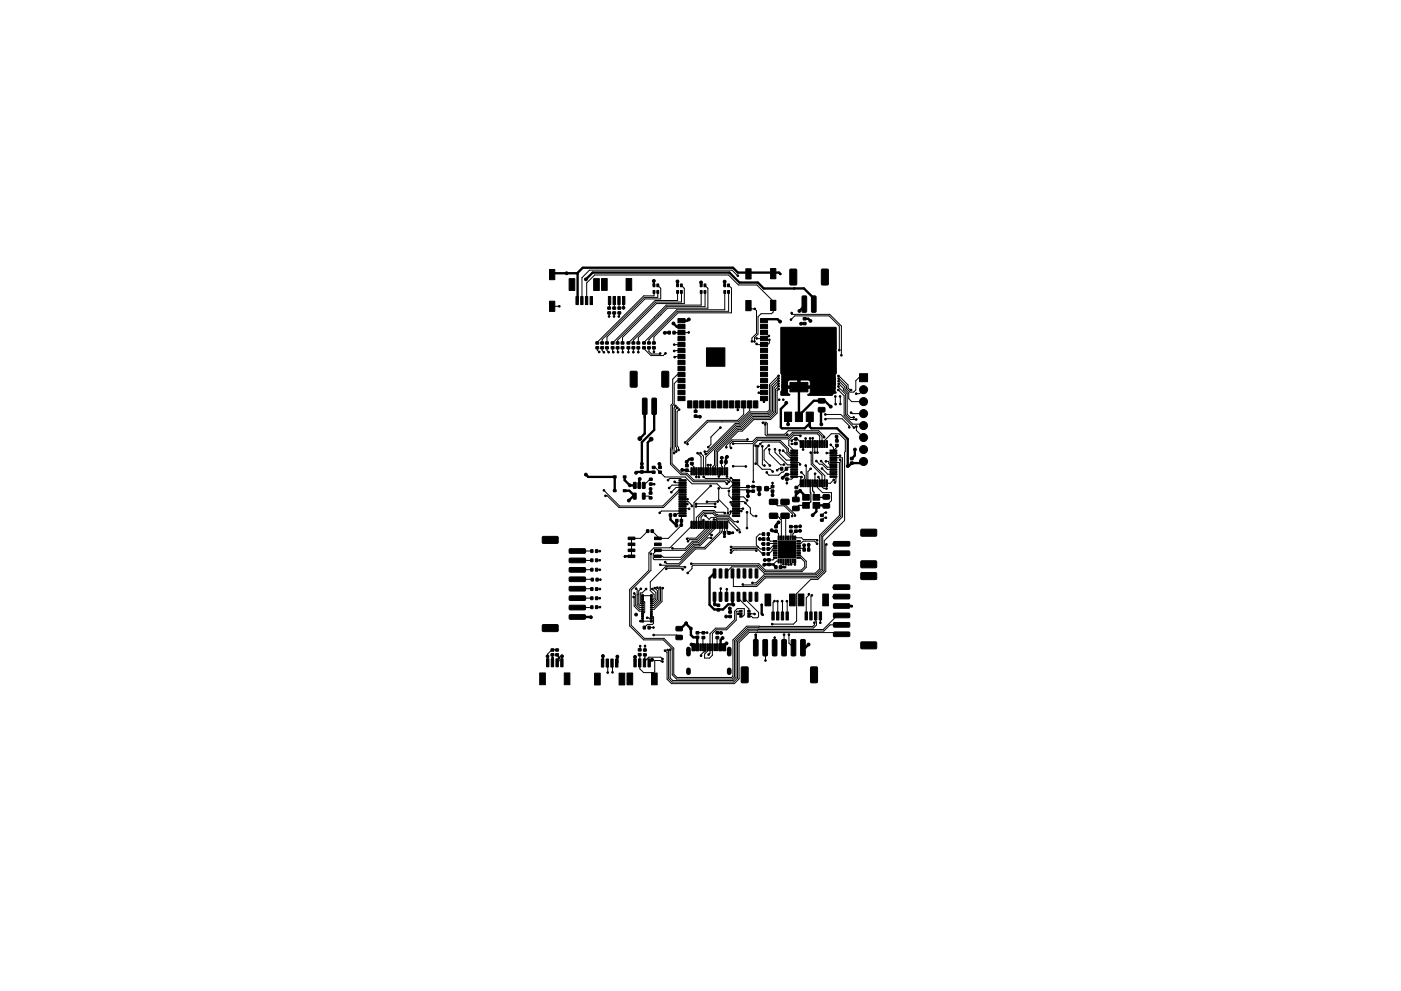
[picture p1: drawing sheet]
<svg xmlns="http://www.w3.org/2000/svg" width="297mm" height="210mm" viewBox="0 0 297 210" stroke-linecap="round" stroke-linejoin="round" font-family="sans-serif">
<g fill="#000" stroke="#000" stroke-width=".21">
<path d="M116.5 57.2h1.1v2.1h-1.1zM120.7 59.1h1.2v2.5h-1.2zM125.9 59.1h1.2v2.5h-1.2zM127.5 59.1h1.2v2.5h-1.2zM132.7 59.1h1.2v2.5h-1.2zM158.1 57h1.1v2.2h-1.1zM163.4 57h1.1v2.1h-1.1zM116.5 63.9h1.1v2.2h-1.1zM122.1 62.9h.5v1.7h-.5zM123.1 62.9h.5v1.7h-.5zM124.1 62.9h.5v1.7h-.5zM125.1 62.9h.5v1.7h-.5z"/>
<path d="M126.4 72.5h.5v.5h-.5zM126.4 73.6h.5v.4h-.5zM127.4 72.5h.5v.5h-.5zM127.4 73.6h.5v.4h-.5zM128.4 72.5h.6v.5h-.6zM128.4 73.6h.6v.4h-.6zM128.9 65.1h.5v.5h-.5zM128.9 66.2h.5v.4h-.5zM129 62.9h.5v1.7h-.5zM129.6 73.6h.6v.4h-.6zM129.6 72.5h.6v.5h-.6zM129.9 65.1h.6v.5h-.6z"/>
<path d="M129.9 66.2h.6v.4h-.6zM130 62.9h.5v1.7h-.5zM130.7 73.6h.5v.4h-.5zM130.7 72.5h.5v.5h-.5zM131 62.9h.5v1.7h-.5zM131 65.1h.6v.5h-.6zM131 66.2h.6v.4h-.6zM131.7 73.6h.6v.4h-.6zM131.7 72.5h.6v.5h-.6zM132 62.9h.5v1.7h-.5zM133 72.5h.5v.5h-.5zM133 73.6h.5v.4h-.5z"/>
<path d="M134 72.5h.6v.5h-.6zM134 73.6h.6v.4h-.6zM135.1 72.5h.5v.5h-.5zM135.1 73.6h.5v.4h-.5zM136.3 73.6h.5v.4h-.5zM136.3 72.5h.5v.5h-.5zM137.3 73.6h.6v.4h-.6zM137.3 72.5h.6v.5h-.6zM138.4 73.6h.5v.4h-.5zM138.4 72.5h.5v.5h-.5zM138.5 61.6h.4v.6h-.4zM138.5 60.2h.4v.6h-.4z"/>
<path d="M139.3 60.2h.4v.6h-.4zM139.3 61.6h.4v.6h-.4zM141.7 70.3h.4v.6h-.4zM142.7 70.3h.4v.6h-.4zM143.7 67.6h1.5v.9h-1.5zM143.7 68.9h1.5v.9h-1.5zM143.7 70.1h1.5v.9h-1.5zM143.7 71.4h1.5v.9h-1.5zM143.7 72.7h1.5v.9h-1.5zM143.7 73.9h1.5v.9h-1.5zM143.7 75.2h1.5v.9h-1.5zM143.7 76.5h1.5v.9h-1.5z"/>
<path d="M143.7 77.7h1.5v.9h-1.5zM143.7 79h1.5v.9h-1.5zM143.5 61.6h.4v.6h-.4zM143.5 60.2h.4v.6h-.4zM144.3 60.2h.4v.6h-.4zM144.3 61.6h.4v.6h-.4zM148.5 61.6h.4v.6h-.4zM148.5 60.2h.4v.6h-.4zM149.3 60.2h.4v.6h-.4zM149.3 61.6h.4v.6h-.4zM149.8 73.8h3.9v3.9h-3.9zM153.5 61.6h.4v.6h-.4z"/>
<path d="M153.5 60.2h.4v.6h-.4zM154.3 60.2h.4v.6h-.4zM154.3 61.6h.4v.6h-.4zM158.1 63.8h1.1v2.1h-1.1zM161.2 79h1.5v.9h-1.5zM161.2 77.7h1.5v.9h-1.5zM161.2 76.5h1.5v.9h-1.5zM161.2 75.2h1.5v.9h-1.5zM161.2 73.9h1.5v.9h-1.5zM161.2 72.7h1.5v.9h-1.5zM161.2 71.4h1.5v.9h-1.5zM161.2 70.1h1.5v.9h-1.5z"/>
<path d="M161.2 68.9h1.5v.9h-1.5zM161.2 67.6h1.5v.9h-1.5zM163.4 63.7h1.1v2.2h-1.1zM167.5 57.1h1.2l.2 .1v3l-.1 .3h-1.1l-.2-.2zM170.3 67.4h.6v.5h-.6zM170.3 68.4h.6v.5h-.6zM170.1 62.8h.7l.2 .1v3.1l-.1 .3h-.6l-.2-.2zM172.1 62.8h.7l.2 .1v3.1l-.1 .3h-.6l-.2-.2zM174.2 57.1h1.2l.2 .1v3l-.1 .3h-1.1l-.2-.2zM165.6 69.5h11.6l.1 9.7a1.34 1.34 0 0 0-.1 1.3l-.2 2.2 .3 .6-.6 .2-.3 .4h-5.1v-.2l.5-.4v-.9h-4.8v.9l.4 .4v.2h-1.8l-.1-.8 .2-.4 .1-.8h6v-.8l-.4-.5h-1.8v1.3h-.5v-1.3h-1.7l-.4 .4v.9h-1.2v-2.2l-.3-.5zM133.7 78.8h1.1l.3 .1v3l-.2 .2-1.1 .1-.2-.2zM135.8 98.9h.6v.5h-.6z"/>
<path d="M136.3 84.5h.6l.3 .1v3.1l-.2 .2-.6 .1-.2-.2zM138.3 98.9h.6v.5h-.6zM138.3 100h.6v.4h-.6zM138.3 84.5h.6l.3 .1v3.1l-.2 .2-.6 .1-.2-.2zM139.7 98.9h.5v.5h-.5zM139.7 100h.5v.4h-.5zM140.4 78.8h1.1l.3 .1v3l-.2 .2-1.1 .1-.2-.2zM143.7 80.3h1.5v.9h-1.5zM143.7 81.6h1.5v.9h-1.5zM143.7 82.8h1.5v.9h-1.5zM143.7 84.1h1.5v.9h-1.5zM145.4 98.6h.5v.4h-.5z"/>
<path d="M145.8 85h.9v1.5h-.9zM146.4 97.2h.6v.4h-.6zM146.4 98.1h.6v.5h-.6zM147.1 85h.9v1.5h-.9zM147.2 88.1h.6v.4h-.6zM147.2 87h.6v.5h-.6zM148.3 85h.9v1.5h-.9zM149.6 85h.9v1.5h-.9zM150.9 85h.9v1.5h-.9zM152.2 85h.9v1.5h-.9zM152.7 97.8h.5v.5h-.5zM153.4 85h.9v1.5h-.9z"/>
<path d="M153.7 97.8h.5v.5h-.5zM154.7 85h.9v1.5h-.9zM156 85h.9v1.5h-.9zM157.2 85h.9v1.5h-.9zM158.5 85h.9v1.5h-.9zM159.8 85h.9v1.5h-.9zM161.2 84.1h1.5v.9h-1.5zM161.2 82.8h1.5v.9h-1.5zM161.2 81.6h1.5v.9h-1.5zM161.2 80.3h1.5v.9h-1.5zM165.5 99.2h.5v.5h-.5zM166.5 99.2h.5v.5h-.5z"/>
<path d="M167.7 95.5h1.3l.1 .2-1.4 .1zM167.7 96h1.3l.1 .2-1.4 .1zM167.7 96.5h1.3l.1 .2-1.4 .1zM167.7 97h1.3l.1 .2-1.4 .1zM167.7 97.5h1.3l.1 .2-1.4 .1zM167.7 98h1.3l.1 .2-1.4 .1zM167.7 98.5h1.3l.1 .2-1.4 .1zM167.7 99h1.3l.1 .2-1.4 .1zM167.7 99.5h1.3l.1 .2-1.4 .1zM166.3 87.4h1.5v2h-1.5zM168.5 92.9h.5v.5h-.5zM168.5 93.8h.5v.5h-.5z"/>
<path d="M169.7 93.5h.2v1.4h-.3zM168.6 87.4h1.5v2h-1.5zM170.2 93.5h.2v1.4h-.3zM170.7 93.5h.2v1.4h-.3zM171.2 93.5h.2v1.4h-.3zM167.5 81.1h3.8v2h-3.8zM171.7 93.5h.2v1.4h-.3zM172.2 93.5h.2v1.4h-.3zM170.9 87.4h1.5v2h-1.5zM172.7 93.5h.2v1.4h-.3zM173.2 93.5h.2v1.4h-.3zM173.7 93.5h.2v1.4h-.3z"/>
<path d="M174.2 93.5h.2v1.4h-.3zM173.5 84.6l1.3-.1 .1 .3v.6l-.2 .1h-1.1l-.1-.2zM173.5 86.5l1.3-.1 .1 .3v.6l-.2 .1h-1.1l-.1-.2zM174.7 93.5h.2v1.4h-.3zM175.2 93.5h.2v1.4h-.3zM176 99.5h1.4v.2l-1.4 .1zM176 99h1.4v.2l-1.4 .1zM176 98.5h1.4v.2l-1.4 .1zM176 98h1.4v.2l-1.4 .1zM176 97.5h1.4v.2l-1.4 .1zM176 97h1.4v.2l-1.4 .1zM176 96.5h1.4v.2l-1.4 .1z"/>
<path d="M176 96h1.4v.2l-1.4 .1zM176 95.5h1.4v.2l-1.4 .1zM177.2 94.3h.5v.4h-.5zM177.2 93.3h.5v.5h-.5zM180.3 98h.6v.5h-.6zM180.3 97.1h.6v.4h-.6zM182.2 79.3h1.7v1.7h-1.7zM115 113.9l3.2-.1 .2 .3-.1 1-.2 .2h-3l-.1-.2zM120.7 116.5l3.3-.1 .2 .3-.1 .5-.2 .2h-3.1l-.1-.2zM120.7 118.5l3.3-.1 .2 .3-.1 .5-.2 .2h-3.1l-.1-.2zM125.2 116.6h.5v.6h-.5zM125.2 118.6h.5v.6h-.5z"/>
<path d="M126.3 116.6h.4v.6h-.4zM126.3 118.6h.4v.6h-.4zM130 101h.6v.4h-.6zM130 103.9h.6v.4h-.6zM132.1 101h.6v.4h-.6zM132.1 103.9h.6v.4h-.6zM133.2 114h1.4v.5h-1.4zM133.2 115.2h1.4v.6h-1.4zM133.2 116.5h1.4v.5h-1.4zM133.2 117.8h1.4v.5h-1.4zM134.3 102.4h.6l-.1 1.2h-.5zM134.3 104.6l.6 .1-.1 1.2-.5-.1z"/>
<path d="M135.3 102.4h.5l-.1 1.2h-.5zM135.8 99.9h.6v.5h-.6zM136.2 102.4h.6l-.1 1.2h-.5zM136.2 104.6l.6 .1-.1 1.2-.5-.1zM137.1 112.4h.5v.6h-.5zM137.7 104.4h.5v.4h-.5zM137.7 105.4h.5v.5h-.5zM137.7 101.5h.6v.4h-.6zM137.7 102.5h.6v.4h-.6zM138 112.4h.5v.6h-.5zM138.8 117.8h1.4v.5h-1.4zM138.8 116.5h1.4v.5h-1.4z"/>
<path d="M138.8 115.2h1.4v.6h-1.4zM138.8 114h1.4v.5h-1.4zM141.9 109h.5v.5h-.5zM142.9 109h.5v.5h-.5zM143.3 110.2h.4v.5h-.4zM144.2 110.2h.5v.5h-.5zM145.4 99.5h.5v.5h-.5zM144 101.8h1.4l.1 .2-1.5 .1zM144 102.3h1.4l.1 .2-1.5 .1zM144 102.8h1.4l.1 .2-1.5 .1zM144 103.3h1.4l.1 .2-1.5 .1zM144 103.8h1.4l.1 .2-1.5 .1z"/>
<path d="M144 104.3h1.4l.1 .2-1.5 .1zM144 104.8h1.4l.1 .2-1.5 .1zM144 105.3h1.4l.1 .2-1.5 .1zM144 105.8h1.4l.1 .2-1.5 .1zM144 106.3h1.4l.1 .2-1.5 .1zM144 106.8h1.4l.1 .2-1.5 .1zM144 107.3h1.4l.1 .2-1.5 .1zM144 107.8h1.4l.1 .2-1.5 .1zM144 108.3h1.4l.1 .2-1.5 .1zM144 108.8h1.4l.1 .2-1.5 .1zM144 109.3h1.4l.1 .2-1.5 .1zM146.5 99.2l.3 .1-.1 1.5-.2-.1z"/>
<path d="M146.5 110.6h.3l-.1 1.5-.2-.1zM147 99.2l.3 .1-.1 1.5-.2-.1zM147 110.6h.3l-.1 1.5-.2-.1zM147.5 99.2l.3 .1-.1 1.5-.2-.1zM147.5 110.6h.3l-.1 1.5-.2-.1zM148 99.2l.3 .1-.1 1.5-.2-.1zM148 110.6h.3l-.1 1.5-.2-.1zM148.5 99.2l.3 .1-.1 1.5-.2-.1zM148.5 110.6h.3l-.1 1.5-.2-.1zM149 99.2l.3 .1-.1 1.5-.2-.1zM149 110.6h.3l-.1 1.5-.2-.1zM149.5 99.2l.3 .1-.1 1.5-.2-.1z"/>
<path d="M149.5 110.6h.3l-.1 1.5-.2-.1zM150 99.2l.3 .1-.1 1.5-.2-.1zM150 110.6h.3l-.1 1.5-.2-.1zM150.5 99.2l.3 .1-.1 1.5-.2-.1zM150.5 110.6h.3l-.1 1.5-.2-.1zM151 99.2l.3 .1-.1 1.5-.2-.1zM151 110.6h.3l-.1 1.5-.2-.1zM151.5 99.2l.3 .1-.1 1.5-.2-.1zM151.5 110.6h.3l-.1 1.5-.2-.1zM152 99.2l.3 .1-.1 1.5-.2-.1zM152 110.6h.3l-.1 1.5-.2-.1zM152.5 99.2l.3 .1-.1 1.5-.2-.1z"/>
<path d="M152.5 110.6h.3l-.1 1.5-.2-.1zM153 99.2l.3 .1-.1 1.5-.2-.1zM153 110.6h.3l-.1 1.5-.2-.1zM153.5 99.2l.3 .1-.1 1.5-.2-.1zM153.5 110.6h.3l-.1 1.5-.2-.1zM153.4 112.8h.4v.5h-.4zM154 99.2l.3 .1-.1 1.5-.2-.1zM154 110.6h.3l-.1 1.5-.2-.1zM154.3 112.8h.5v.5h-.5zM155.3 109.3h1.5v.2l-1.4 .1zM155.3 108.8h1.5v.2l-1.4 .1zM155.3 108.3h1.5v.2l-1.4 .1z"/>
<path d="M155.3 107.8h1.5v.2l-1.4 .1zM155.3 107.3h1.5v.2l-1.4 .1zM155.3 106.8h1.5v.2l-1.4 .1zM155.3 106.3h1.5v.2l-1.4 .1zM155.3 105.8h1.5v.2l-1.4 .1zM155.3 105.3h1.5v.2l-1.4 .1zM155.3 104.8h1.5v.2l-1.4 .1zM155.3 104.3h1.5v.2l-1.4 .1zM155.3 103.8h1.5v.2l-1.4 .1zM155.3 103.3h1.5v.2l-1.4 .1zM155.3 102.8h1.5v.2l-1.4 .1zM155.3 102.3h1.5v.2l-1.4 .1z"/>
<path d="M155.3 101.8h1.5v.2l-1.4 .1zM158.3 103h.6v.5h-.6zM158.3 104h.6v.4h-.6zM159.4 103h.6v.5h-.6zM159.4 104h.6v.4h-.6zM160.6 103.3h.7v.8h-.7zM161.7 117.3h.4v.5h-.4zM161.7 116.2h.4v.5h-.4zM161.7 115.2h.4v.5h-.4zM162.2 103.3h.7v.8h-.7zM161.6 113h.5v.6h-.5zM161.7 114.1h.4v.5h-.4z"/>
<path d="M162.6 117.3h.5v.5h-.5zM162.6 116.2h.5v.5h-.5zM162.6 115.2h.5v.5h-.5zM162.8 118.6h.5v.4h-.5zM162.6 114.1h.5v.5h-.5zM162.7 113h.4v.6h-.4zM163.2 108.9h1.6l.1 .2v.7l-.2 .2h-1.4l-.2-.2zM163.2 106l1.6-.1 .1 .3v.7l-.2 .2-1.4-.1-.2-.2zM163.5 103h.6v.5h-.6zM163.5 104h.6v.4h-.6zM164 114.7h.7v.2h-.7zM164 115.2h.7v.2h-.7z"/>
<path d="M164 115.7h.7v.2h-.7zM164 116.2h.7v.2h-.7zM164 116.7h.7v.2h-.7zM164 117.2h.7v.2h-.7zM164 117.7h.7v.2h-.7zM164 118.2h.7v.2h-.7zM164.3 111.5h.5v.5h-.5zM164.3 112.5h.5v.4h-.5zM165 118.7h.2v.7h-.2zM165 113.7h.2v.8h-.2zM165 114.7h3.7v3.7h-3.7zM165.5 118.7h.2v.7h-.2z"/>
<path d="M165.5 113.7h.2v.8h-.2zM165.6 108.9h1.6l.1 .2v.7l-.2 .2h-1.4l-.2-.2zM165.6 106l1.6-.1 .1 .3v.7l-.2 .2-1.4-.1-.2-.2zM166 118.7h.2v.7h-.2zM166 113.7h.2v.8h-.2zM166.5 118.7h.2v.7h-.2zM166.5 113.7h.2v.8h-.2zM166.6 101.4h.5v.5h-.5zM166.6 100.5h.5v.4h-.5zM167 118.7h.2v.7h-.2zM167 113.7h.2v.8h-.2zM167.5 118.7h.2v.7h-.2z"/>
<path d="M167.5 113.7h.2v.8h-.2zM167.7 100h1.3l.1 .2-1.4 .1zM167.7 100.5h1.3l.1 .2-1.4 .1zM167.7 101h1.3l.1 .2-1.4 .1zM167.4 111.5h.6v.5h-.6zM167.4 112.5h.6v.4h-.6zM168 118.7h.2v.7h-.2zM168 113.7h.2v.8h-.2zM168.5 118.7h.2v.7h-.2zM168.5 113.7h.2v.8h-.2zM168.5 112.5h.5v.4h-.5zM168.5 111.5h.5v.5h-.5z"/>
<path d="M168.9 118.2h.8v.2h-.8zM168.9 117.7h.8v.2h-.8zM168.9 117.2h.8v.2h-.8zM168.9 116.7h.8v.2h-.8zM168.9 116.2h.8v.2h-.8zM168.9 115.7h.8v.2h-.8zM168.9 115.2h.8v.2h-.8zM168.9 114.7h.8v.2h-.8zM168.6 103.2h.5v.5h-.5zM168.6 104.2h.5v.4h-.5zM168.1 105.5h1.2l.2 .2-.1 .6-.2 .2h-1l-.2-.3zM168.1 107.4h1.2l.2 .2-.1 .6-.2 .2h-1l-.2-.3z"/>
<path d="M169.7 101.8l.2 .1v1.4l-.3-.1zM170.2 106.6h1.4v1.2h-1.4zM170.2 104.9h1.4v1.2h-1.4zM170.2 101.8l.2 .1v1.4l-.3-.1zM170.3 116.4h.4v.5h-.4zM170.7 101.8l.2 .1v1.4l-.3-.1zM171.2 116.4h.5v.5h-.5zM171.2 101.8l.2 .1v1.4l-.3-.1zM171.7 101.8l.2 .1v1.4l-.3-.1zM172.2 101.8l.2 .1v1.4l-.3-.1zM172.4 106.6h1.4v1.2h-1.4zM172.4 104.9h1.4v1.2h-1.4z"/>
<path d="M172.7 101.8l.2 .1v1.4l-.3-.1zM173.2 101.8l.2 .1v1.4l-.3-.1zM173.7 101.8l.2 .1v1.4l-.3-.1zM174 110.1h.5v.5h-.5zM174 109.1h.5v.5h-.5zM174.2 101.8l.2 .1v1.4l-.3-.1zM174.7 101.8l.2 .1v1.4l-.3-.1zM174.5 106.9l1.3-.1 .1 .3v.6l-.2 .1h-1.1l-.1-.2zM174.5 105l1.3-.1 .1 .3v.6l-.2 .1h-1.1l-.1-.2zM175.2 101.8l.2 .1v1.4l-.3-.1zM176 101h1.4v.2l-1.4 .1zM176 100.5h1.4v.2l-1.4 .1z"/>
<path d="M176 100h1.4v.2l-1.4 .1zM176.8 116.9h3.2l.2 .2v.6l-.3 .2h-3.1l-.1-.3zM176.8 114.9h3.2l.2 .2v.6l-.3 .2h-3.1l-.1-.3zM182.6 112.3h3.1l.2 .2v1.1l-.3 .2h-3l-.1-.3zM116.8 137.7h.6v.4h-.6zM116.8 138.7h.6v.5h-.6zM115 132.6l3.2-.1 .2 .3-.1 1-.2 .2h-3l-.1-.2zM117.8 137.7h.6v.4h-.6zM117.8 138.7h.6v.5h-.6zM120.7 120.5l3.3-.1 .2 .3-.1 .5-.2 .2h-3.1l-.1-.2zM120.7 122.5l3.3-.1 .2 .3-.1 .5-.2 .2h-3.1l-.1-.2zM120.7 124.5l3.3-.1 .2 .3-.1 .5-.2 .2h-3.1l-.1-.2z"/>
<path d="M120.7 126.5l3.3-.1 .2 .3-.1 .5-.2 .2h-3.1l-.1-.2zM120.7 128.5l3.3-.1 .2 .3-.1 .5-.2 .2h-3.1l-.1-.2zM120.7 130.5l3.3-.1 .2 .3-.1 .5-.2 .2h-3.1l-.1-.2zM125.2 124.7h.5v.6h-.5zM125.2 120.6h.5v.6h-.5zM125.2 128.5h.5v.6h-.5zM125.2 126.6h.5v.6h-.5zM125.3 122.7h.5v.6h-.5zM126.3 124.7h.4v.6h-.4zM126.3 120.6h.4v.6h-.4zM126.3 128.5h.4v.6h-.4zM126.3 126.6h.4v.6h-.4z"/>
<path d="M126.4 122.7h.4v.6h-.4zM135.3 137.6h.6v.5h-.6zM135.3 138.7h.6v.4h-.6zM136 131.6h.4v.4h-.4zM136 131.2h.4v.2h-.4zM136 130.8h.4v.2h-.4zM136 130.4h.4v.2h-.4zM136 130h.4v.2h-.4zM136 129.6h.4v.2h-.4zM136 129.2h.4v.2h-.4zM136 128.8h.4v.2h-.4zM136 128.4h.4v.2h-.4z"/>
<path d="M136 128h.4v.2h-.4zM136 127.6h.4v.2h-.4zM136 127.2h.4v.2h-.4zM136 126.8h.4v.2h-.4zM136 126.2h.4v.4h-.4zM136.4 132.9h.4v.5h-.4zM136.5 137.7h.5v.4h-.5zM136.5 138.7h.5v.5h-.5zM137.4 132.9h.5v.5h-.5zM137.9 126.2h.4v.4h-.4zM137.9 126.8h.4v.2h-.4zM137.9 127.2h.4v.2h-.4z"/>
<path d="M137.9 127.6h.4v.2h-.4zM137.9 128h.4v.2h-.4zM137.9 128.4h.4v.2h-.4zM137.9 128.8h.4v.2h-.4zM137.9 129.2h.4v.2h-.4zM137.9 129.6h.4v.2h-.4zM137.9 130h.4v.2h-.4zM137.9 130.4h.4v.2h-.4zM137.9 130.8h.4v.2h-.4zM137.9 131.2h.4v.2h-.4zM137.9 131.6h.4v.4h-.4zM143.4 134.8h1.1l.2 .2v.6l-.2 .1h-1.1l-.1-.2z"/>
<path d="M143.4 133l1.1-.1 .2 .2v.6l-.2 .2-1.1-.1-.1-.2zM146.7 136.6h.6v1.5h-.6zM147.5 136.6h.6v1.5h-.6zM147.6 135h.5v.5h-.5zM147.6 134h.5v.5h-.5zM148.4 136.6h.3v1.5h-.3zM148.9 136.6h.3v1.5h-.3zM148.9 134h.5v.5h-.5zM148.9 135h.5v.5h-.5zM149.4 136.6h.3v1.5h-.3zM149.9 136.6h.3v1.5h-.3zM150.4 136.6h.3v1.5h-.3z"/>
<path d="M150.9 136.6h.3v1.5h-.3zM151.2 125.7h.6l-.1 1.9-.5-.1zM151.2 120.7l.6 .1-.1 1.8h-.5zM151.4 136.6h.3v1.5h-.3zM151.9 136.6h.3v1.5h-.3zM152 129.1h.6v.5h-.6zM152 128.2h.6v.5h-.6zM151.8 134h.6v.5h-.6zM151.8 135.1h.6v.4h-.6zM152.4 136.6h.6v1.5h-.6zM152.5 125.7h.6l-.1 1.9-.5-.1zM152.5 120.7l.6 .1-.1 1.8h-.5z"/>
<path d="M153.2 136.6h.6v1.5h-.6zM153.8 125.7h.5l-.1 1.9-.5-.1zM153.8 120.7l.5 .1-.1 1.8h-.5zM154.5 130.6h.6v.4h-.6zM154.5 129.6h.6v.5h-.6zM155 125.7h.6l-.1 1.9-.5-.1zM155 120.7l.6 .1-.1 1.8h-.5zM156.3 125.7h.6l-.1 1.9-.5-.1zM156.3 120.7l.6 .1-.1 1.8h-.5zM156.7 130.1h.6v.3h-.6zM156.8 129.5h.5v.4h-.5zM156.8 130.6h.5v.3h-.5z"/>
<path d="M157.6 125.7h.5l-.1 1.9-.4-.1zM157.6 120.7l.5 .1-.1 1.8h-.4zM158.5 130.6h.5v.3h-.5zM158.5 130.1h.7v.3h-.7zM158.5 129.5h.5v.4h-.5zM158.9 125.7h.5l-.1 1.9-.5-.1zM158.9 120.7l.5 .1-.1 1.8h-.5zM159.8 135.7h.7l.2 .1v3.1l-.1 .3h-.6l-.2-.2zM160.1 125.7h.6l-.1 1.9-.5-.1zM160.1 120.7l.6 .1-.1 1.8h-.5zM161.8 135.7h.7l.2 .1v3.1l-.1 .3h-.6l-.2-.2zM162.8 119.5h.5v.5h-.5z"/>
<path d="M162.2 126h1.2v2.5h-1.2zM163.8 135.7h.7l.2 .1v3.1l-.1 .3h-.6l-.2-.2zM163.6 129.8h.6v1.7h-.6zM164.3 120.1h.4v.5h-.4zM164.6 129.8h.6v1.7h-.6zM165.2 120.1h.5v.5h-.5zM165.8 135.7h.7l.2 .1v3.1l-.1 .3h-.6l-.2-.2zM165.6 129.8h.6v1.7h-.6zM166.6 129.8h.6v1.7h-.6zM167.8 135.7h.7l.2 .1v3.1l-.1 .3h-.6l-.2-.2zM167.4 126h1.2v2.5h-1.2zM169.8 135.7h.7l.2 .1v3.1l-.1 .3h-.6l-.2-.2z"/>
<path d="M169.2 126h1.2v2.5h-1.2zM170.7 129.8h.5v1.7h-.5zM171.7 129.8h.5v1.7h-.5zM172.7 129.8h.5v1.7h-.5zM173.7 129.8h.5v1.7h-.5zM174.4 126h1.2v2.5h-1.2zM176.8 134.1h3.2l.2 .2v.6l-.3 .2h-3.1l-.1-.3zM176.8 132.1h3.2l.2 .2v.6l-.3 .2h-3.1l-.1-.3zM176.8 130.1h3.2l.2 .2v.6l-.3 .2h-3.1l-.1-.3zM176.8 128.1h3.2l.2 .2v.6l-.3 .2h-3.1l-.1-.3zM176.8 126.1h3.2l.2 .2v.6l-.3 .2h-3.1l-.1-.3zM176.8 124.1h3.2l.2 .2v.6l-.3 .2h-3.1l-.1-.3z"/>
<path d="M182.6 136.2h3.1l.2 .2v1.1l-.3 .2h-3l-.1-.3zM182.6 121.5h3.1l.2 .2v1.1l-.3 .2h-3l-.1-.3zM182.6 119h3.1l.2 .2v1.1l-.3 .2h-3l-.1-.3zM114.4 142.8h1.2v2.5h-1.2zM115.9 139.8h.5v1.7h-.5zM116.9 139.8h.5v1.7h-.5zM117.9 139.8h.5v1.7h-.5zM118.9 139.8h.5v1.7h-.5zM119.6 142.8h1.2v2.5h-1.2zM126.1 142.8h1.2v2.5h-1.2zM127.5 139.8h.5v1.7h-.5zM128.5 139.8h.5v1.7h-.5z"/>
<path d="M129.5 139.8h.5v1.7h-.5zM130.5 139.8h.5v1.7h-.5zM131.3 142.8h1.2v2.5h-1.2zM132.9 142.8h1.2v2.5h-1.2zM134.4 139.8h.5v1.7h-.5zM135.4 139.8h.5v1.7h-.5zM136.4 139.8h.5v1.7h-.5zM137.4 139.8h.5v1.7h-.5zM138.1 142.8h1.2v2.5h-1.2zM157.2 141.5h1.2l.2 .1v3l-.1 .3h-1.1l-.2-.2zM171.9 141.5h1.2l.2 .1v3l-.1 .3h-1.1l-.2-.2z"/>
<circle cx="120.1" cy="58" r=".3"/>
<circle cx="124.2" cy="59.3" r=".3"/>
<circle cx="138.6" cy="59.6" r=".3"/>
<circle cx="143.6" cy="59.7" r=".3"/>
<circle cx="148.6" cy="59.9" r=".3"/>
<circle cx="153.6" cy="59.8" r=".3"/>
<circle cx="156.4" cy="58.5" r=".17"/>
<circle cx="165.4" cy="58.1" r=".17"/>
<circle cx="118.6" cy="65" r=".17"/>
<circle cx="125.4" cy="64.4" r=".17"/>
<circle cx="127" cy="74.7" r=".17"/>
<circle cx="128" cy="74.7" r=".18"/>
<circle cx="129" cy="74.7" r=".17"/>
<circle cx="129.1" cy="67.1" r=".18"/>
<circle cx="130" cy="74.7" r=".17"/>
<circle cx="130.2" cy="67.1" r=".17"/>
<circle cx="131" cy="74.7" r=".17"/>
<circle cx="131.2" cy="67.1" r=".17"/>
<circle cx="132" cy="74.7" r=".17"/>
<circle cx="132.2" cy="65.3" r=".3"/>
<circle cx="133.2" cy="74.7" r=".17"/>
<circle cx="134.3" cy="74.7" r=".17"/>
<circle cx="135.3" cy="74.7" r=".17"/>
<circle cx="138.6" cy="74.7" r=".17"/>
<circle cx="140" cy="75" r=".17"/>
<circle cx="140.9" cy="70.6" r=".3"/>
<circle cx="141.1" cy="75" r=".17"/>
<circle cx="142.8" cy="68.6" r=".3"/>
<circle cx="142.9" cy="74.5" r=".18"/>
<circle cx="142.9" cy="73.1" r=".17"/>
<circle cx="143" cy="75.8" r=".17"/>
<circle cx="146" cy="70.5" r=".17"/>
<circle cx="146" cy="67.8" r=".3"/>
<circle cx="150.3" cy="76.5" r=".25"/>
<circle cx="150.3" cy="75.1" r=".25"/>
<circle cx="151" cy="77.2" r=".25"/>
<circle cx="151" cy="75.8" r=".25"/>
<circle cx="151" cy="74.4" r=".25"/>
<circle cx="151.7" cy="76.5" r=".25"/>
<circle cx="151.7" cy="75.1" r=".25"/>
<circle cx="152.4" cy="77.2" r=".25"/>
<circle cx="152.4" cy="75.8" r=".25"/>
<circle cx="152.4" cy="74.4" r=".25"/>
<circle cx="153.1" cy="76.5" r=".25"/>
<circle cx="153.1" cy="75.1" r=".25"/>
<circle cx="159.4" cy="72.4" r=".18"/>
<circle cx="160" cy="72.4" r=".17"/>
<circle cx="160" cy="65.5" r=".17"/>
<circle cx="160.4" cy="73" r=".17"/>
<circle cx="160.4" cy="71.8" r=".17"/>
<circle cx="163" cy="71.3" r=".17"/>
<circle cx="163.1" cy="72.1" r=".17"/>
<circle cx="165.1" cy="79.7" r=".17"/>
<circle cx="165.4" cy="68.2" r=".3"/>
<circle cx="167.7" cy="67.8" r=".17"/>
<circle cx="167.9" cy="66.4" r=".17"/>
<circle cx="169.5" cy="66" r=".3"/>
<circle cx="169.8" cy="68.7" r=".3"/>
<circle cx="171.8" cy="68.1" r=".3"/>
<circle cx="177.8" cy="79.8" r=".17"/>
<circle cx="178" cy="74.3" r=".17"/>
<circle cx="178.4" cy="75.4" r=".17"/>
<circle cx="135.7" cy="93.1" r=".4"/>
<circle cx="136.1" cy="98.4" r=".3"/>
<circle cx="138" cy="93.2" r=".4"/>
<circle cx="139.8" cy="98.4" r=".3"/>
<circle cx="142.9" cy="96.1" r=".18"/>
<circle cx="143.2" cy="86.1" r=".17"/>
<circle cx="143.4" cy="95.8" r=".18"/>
<circle cx="143.6" cy="86.5" r=".17"/>
<circle cx="143.9" cy="95.5" r=".17"/>
<circle cx="144" cy="86.9" r=".18"/>
<circle cx="144.6" cy="99.7" r=".3"/>
<circle cx="145.3" cy="93.9" r=".17"/>
<circle cx="145.6" cy="98" r=".3"/>
<circle cx="145.8" cy="94.2" r=".17"/>
<circle cx="147.9" cy="96.1" r=".18"/>
<circle cx="148.4" cy="88.4" r=".3"/>
<circle cx="148.5" cy="96.1" r=".17"/>
<circle cx="149.4" cy="95.8" r=".17"/>
<circle cx="149.6" cy="96.3" r=".18"/>
<circle cx="150.1" cy="98.7" r=".17"/>
<circle cx="150.2" cy="94.9" r=".17"/>
<circle cx="150.6" cy="98.7" r=".17"/>
<circle cx="152.7" cy="90.7" r=".17"/>
<circle cx="153" cy="97.1" r=".3"/>
<circle cx="154" cy="94.9" r=".17"/>
<circle cx="154.1" cy="96.9" r=".3"/>
<circle cx="155" cy="95" r=".18"/>
<circle cx="155.4" cy="94.1" r=".17"/>
<circle cx="155.4" cy="98.9" r=".17"/>
<circle cx="156.4" cy="87" r=".17"/>
<circle cx="158.1" cy="99" r=".18"/>
<circle cx="158.5" cy="93.2" r=".17"/>
<circle cx="160.2" cy="98.4" r=".17"/>
<circle cx="160.2" cy="94.6" r=".17"/>
<circle cx="160.7" cy="82.1" r=".17"/>
<circle cx="160.8" cy="94.6" r=".17"/>
<circle cx="160.9" cy="83.3" r=".17"/>
<circle cx="161.2" cy="94.2" r=".17"/>
<circle cx="161.6" cy="94.7" r=".18"/>
<circle cx="161.7" cy="89.7" r=".17"/>
<circle cx="162" cy="85.2" r=".17"/>
<circle cx="162.1" cy="98.8" r=".17"/>
<circle cx="162.2" cy="90" r=".17"/>
<circle cx="163" cy="94.5" r=".17"/>
<circle cx="163.1" cy="95.4" r=".17"/>
<circle cx="163.2" cy="98.8" r=".17"/>
<circle cx="164.3" cy="95.3" r=".17"/>
<circle cx="164.8" cy="99.8" r=".17"/>
<circle cx="165.1" cy="80.8" r=".17"/>
<circle cx="165.1" cy="82.6" r=".17"/>
<circle cx="165.1" cy="81.4" r=".17"/>
<circle cx="165.1" cy="80.3" r=".17"/>
<circle cx="165.1" cy="81.9" r=".17"/>
<circle cx="165.2" cy="84.8" r=".18"/>
<circle cx="165.3" cy="95.5" r=".17"/>
<circle cx="166" cy="95.6" r=".18"/>
<circle cx="166.1" cy="84.8" r=".17"/>
<circle cx="166.2" cy="98.6" r=".17"/>
<circle cx="166.7" cy="85.5" r=".3"/>
<circle cx="166.9" cy="92.2" r=".17"/>
<circle cx="167.1" cy="90" r=".3"/>
<circle cx="167.9" cy="93.5" r=".17"/>
<circle cx="167.9" cy="94.2" r=".17"/>
<circle cx="169.6" cy="98.5" r=".17"/>
<circle cx="169.7" cy="92.5" r=".17"/>
<circle cx="170.3" cy="95.4" r=".17"/>
<circle cx="170.8" cy="93" r=".18"/>
<circle cx="170.8" cy="98.8" r=".17"/>
<circle cx="171.8" cy="93" r=".17"/>
<circle cx="171.9" cy="99.5" r=".17"/>
<circle cx="171.9" cy="96" r=".17"/>
<circle cx="172.3" cy="93" r=".18"/>
<circle cx="172.8" cy="96" r=".17"/>
<circle cx="173.1" cy="97.8" r=".17"/>
<circle cx="173.3" cy="96" r=".17"/>
<circle cx="174.1" cy="97.8" r=".17"/>
<circle cx="174.1" cy="90" r=".3"/>
<circle cx="174.3" cy="99.4" r=".18"/>
<circle cx="174.7" cy="92.8" r=".17"/>
<circle cx="175" cy="87.9" r=".17"/>
<circle cx="175" cy="88.9" r=".17"/>
<circle cx="175.1" cy="97.9" r=".17"/>
<circle cx="175.3" cy="96.1" r=".17"/>
<circle cx="176.1" cy="94.4" r=".17"/>
<circle cx="176.1" cy="86.3" r=".3"/>
<circle cx="177.1" cy="84.1" r=".17"/>
<circle cx="177.2" cy="85.8" r=".17"/>
<circle cx="177.4" cy="92.6" r=".3"/>
<circle cx="177.7" cy="82.7" r=".17"/>
<circle cx="177.8" cy="82" r=".18"/>
<circle cx="177.8" cy="80.9" r=".17"/>
<circle cx="177.8" cy="81.4" r=".17"/>
<circle cx="177.8" cy="80.3" r=".17"/>
<circle cx="178.1" cy="84.1" r=".17"/>
<circle cx="178.1" cy="96.7" r=".18"/>
<circle cx="178.1" cy="97.6" r=".17"/>
<circle cx="178.2" cy="85.7" r=".18"/>
<circle cx="179.7" cy="98.9" r=".3"/>
<circle cx="180.1" cy="90.7" r=".17"/>
<circle cx="180.4" cy="82.8" r=".17"/>
<circle cx="180.4" cy="87.6" r=".18"/>
<circle cx="181" cy="88.6" r=".17"/>
<circle cx="181.1" cy="90.7" r=".18"/>
<circle cx="181.3" cy="95.4" r=".3"/>
<circle cx="181.5" cy="83.5" r=".17"/>
<circle cx="181.5" cy="89" r=".17"/>
<circle cx="181.6" cy="90.5" r=".17"/>
<circle cx="183.1" cy="87.8" r=".85"/>
<circle cx="183.1" cy="92.8" r=".85"/>
<circle cx="183.1" cy="90.3" r=".85"/>
<circle cx="183.1" cy="82.7" r=".85"/>
<circle cx="183.1" cy="85.2" r=".85"/>
<circle cx="183.1" cy="97.9" r=".85"/>
<circle cx="183.1" cy="95.4" r=".85"/>
<circle cx="124.2" cy="100.7" r=".3"/>
<circle cx="127.2" cy="118.9" r=".17"/>
<circle cx="127.2" cy="116.9" r=".18"/>
<circle cx="128" cy="104" r=".18"/>
<circle cx="128.4" cy="105.2" r=".17"/>
<circle cx="132.5" cy="118.1" r=".17"/>
<circle cx="133.3" cy="106.2" r=".3"/>
<circle cx="133.5" cy="103" r=".3"/>
<circle cx="134.9" cy="100.3" r=".3"/>
<circle cx="135.6" cy="101.6" r=".3"/>
<circle cx="137.9" cy="103.7" r=".3"/>
<circle cx="138" cy="117.5" r=".17"/>
<circle cx="138.7" cy="102.7" r=".17"/>
<circle cx="139.9" cy="108.8" r=".18"/>
<circle cx="140" cy="119.8" r=".18"/>
<circle cx="141" cy="119.3" r=".17"/>
<circle cx="141.6" cy="101.9" r=".18"/>
<circle cx="141.9" cy="103.5" r=".18"/>
<circle cx="142.3" cy="104.4" r=".17"/>
<circle cx="142.6" cy="116.3" r=".18"/>
<circle cx="143" cy="102.2" r=".18"/>
<circle cx="143.4" cy="111.5" r=".3"/>
<circle cx="144.4" cy="111.4" r=".3"/>
<circle cx="145.7" cy="114.3" r=".17"/>
<circle cx="145.7" cy="106.9" r=".18"/>
<circle cx="145.8" cy="105.9" r=".17"/>
<circle cx="145.9" cy="114.8" r=".17"/>
<circle cx="146.1" cy="108" r=".18"/>
<circle cx="146.6" cy="119.6" r=".18"/>
<circle cx="146.7" cy="107.4" r=".17"/>
<circle cx="147.6" cy="107.5" r=".17"/>
<circle cx="147.6" cy="106.9" r=".17"/>
<circle cx="147.6" cy="101.2" r=".17"/>
<circle cx="148.2" cy="101.2" r=".17"/>
<circle cx="149.1" cy="110.4" r=".17"/>
<circle cx="149.2" cy="101.1" r=".17"/>
<circle cx="149.6" cy="109.4" r=".17"/>
<circle cx="149.9" cy="106.5" r=".17"/>
<circle cx="150.7" cy="103.1" r=".17"/>
<circle cx="150.7" cy="114.1" r=".17"/>
<circle cx="150.9" cy="113.5" r=".17"/>
<circle cx="151.4" cy="110.2" r=".18"/>
<circle cx="151.6" cy="106.9" r=".17"/>
<circle cx="151.6" cy="107.5" r=".17"/>
<circle cx="152.2" cy="106.4" r=".18"/>
<circle cx="152.4" cy="103.6" r=".18"/>
<circle cx="152.4" cy="101.1" r=".17"/>
<circle cx="153.6" cy="113.9" r=".17"/>
<circle cx="153.7" cy="108.9" r=".17"/>
<circle cx="154.1" cy="102.6" r=".17"/>
<circle cx="154.1" cy="101.1" r=".17"/>
<circle cx="154.3" cy="108.9" r=".17"/>
<circle cx="154.5" cy="102.2" r=".17"/>
<circle cx="154.5" cy="104.2" r=".17"/>
<circle cx="154.9" cy="108.5" r=".17"/>
<circle cx="154.9" cy="106.6" r=".17"/>
<circle cx="154.9" cy="101.4" r=".18"/>
<circle cx="155" cy="117.2" r=".17"/>
<circle cx="155" cy="116.7" r=".17"/>
<circle cx="155" cy="116" r=".17"/>
<circle cx="155.4" cy="113" r=".17"/>
<circle cx="156.4" cy="112.5" r=".18"/>
<circle cx="156.4" cy="110.7" r=".17"/>
<circle cx="156.8" cy="112.9" r=".17"/>
<circle cx="157.2" cy="108.4" r=".17"/>
<circle cx="157.5" cy="107.9" r=".17"/>
<circle cx="158" cy="106.7" r=".17"/>
<circle cx="158.4" cy="112" r=".18"/>
<circle cx="158.4" cy="108.7" r=".17"/>
<circle cx="158.4" cy="106.2" r=".17"/>
<circle cx="158.6" cy="105.3" r=".3"/>
<circle cx="159.7" cy="102.2" r=".18"/>
<circle cx="160.3" cy="109.5" r=".17"/>
<circle cx="160.4" cy="116.8" r=".17"/>
<circle cx="161" cy="104.9" r=".3"/>
<circle cx="161.1" cy="114.3" r=".3"/>
<circle cx="161.6" cy="115.4" r=".17"/>
<circle cx="162" cy="119.8" r=".3"/>
<circle cx="162.1" cy="118.8" r=".3"/>
<circle cx="162.6" cy="100.2" r=".17"/>
<circle cx="163.6" cy="112.5" r=".3"/>
<circle cx="163.8" cy="102.5" r=".17"/>
<circle cx="163.8" cy="105.1" r=".3"/>
<circle cx="163.8" cy="100.1" r=".17"/>
<circle cx="165.1" cy="110.8" r=".3"/>
<circle cx="165.9" cy="101.4" r=".3"/>
<circle cx="166.1" cy="119.7" r=".17"/>
<circle cx="166.6" cy="119.7" r=".18"/>
<circle cx="166.8" cy="102.5" r=".17"/>
<circle cx="167.2" cy="119.8" r=".17"/>
<circle cx="167.7" cy="119.7" r=".17"/>
<circle cx="167.9" cy="109.5" r=".17"/>
<circle cx="168.5" cy="119.8" r=".17"/>
<circle cx="168.5" cy="109.4" r=".17"/>
<circle cx="169.6" cy="104.1" r=".3"/>
<circle cx="169.6" cy="112.6" r=".3"/>
<circle cx="169.6" cy="111.7" r=".3"/>
<circle cx="169.9" cy="100.2" r=".17"/>
<circle cx="169.9" cy="101.2" r=".18"/>
<circle cx="170.5" cy="115.7" r=".3"/>
<circle cx="171.5" cy="115.6" r=".3"/>
<circle cx="172.3" cy="109.3" r=".3"/>
<circle cx="172.8" cy="100.5" r=".17"/>
<circle cx="173.2" cy="115.4" r=".18"/>
<circle cx="173.2" cy="114.6" r=".17"/>
<circle cx="173.5" cy="101.2" r=".18"/>
<circle cx="175.1" cy="108.8" r=".17"/>
<circle cx="175.1" cy="109.8" r=".18"/>
<circle cx="175.2" cy="115.5" r=".17"/>
<circle cx="175.2" cy="103.7" r=".17"/>
<circle cx="176.8" cy="115.4" r=".18"/>
<circle cx="176.8" cy="117.4" r=".18"/>
<circle cx="176.8" cy="101.8" r=".17"/>
<circle cx="177" cy="102.4" r=".17"/>
<circle cx="116.1" cy="139.3" r=".3"/>
<circle cx="117.2" cy="139.6" r=".17"/>
<circle cx="118.5" cy="139.5" r=".18"/>
<circle cx="119.2" cy="139.2" r=".3"/>
<circle cx="125.3" cy="131" r=".3"/>
<circle cx="127.2" cy="126.9" r=".18"/>
<circle cx="127.2" cy="120.9" r=".17"/>
<circle cx="127.2" cy="125" r=".17"/>
<circle cx="127.2" cy="128.8" r=".18"/>
<circle cx="127.3" cy="123" r=".17"/>
<circle cx="127.8" cy="139.2" r=".3"/>
<circle cx="130.9" cy="139.3" r=".3"/>
<circle cx="134.3" cy="126.7" r=".17"/>
<circle cx="134.5" cy="125.9" r=".17"/>
<circle cx="134.6" cy="139.4" r=".3"/>
<circle cx="134.9" cy="130.4" r=".3"/>
<circle cx="134.9" cy="124.9" r=".17"/>
<circle cx="135.7" cy="137.1" r=".18"/>
<circle cx="135.8" cy="131.8" r=".18"/>
<circle cx="135.9" cy="124.9" r=".17"/>
<circle cx="136.8" cy="137" r=".18"/>
<circle cx="137" cy="125" r=".17"/>
<circle cx="137.2" cy="131.1" r=".18"/>
<circle cx="138.3" cy="140" r=".3"/>
<circle cx="138.3" cy="125" r=".17"/>
<circle cx="138.5" cy="133.1" r=".17"/>
<circle cx="138.6" cy="134.7" r=".17"/>
<circle cx="138.8" cy="124.8" r=".17"/>
<circle cx="139.4" cy="124.7" r=".17"/>
<circle cx="140" cy="124.7" r=".17"/>
<circle cx="140.5" cy="139.8" r=".17"/>
<circle cx="140.5" cy="124.8" r=".17"/>
<circle cx="141" cy="138" r=".17"/>
<circle cx="141.3" cy="120.7" r=".17"/>
<circle cx="141.5" cy="137.9" r=".17"/>
<circle cx="142.1" cy="137.8" r=".17"/>
<circle cx="144.8" cy="120.8" r=".17"/>
<circle cx="145.2" cy="120.3" r=".17"/>
<circle cx="145.5" cy="132.2" r=".3"/>
<circle cx="145.8" cy="121.6" r=".17"/>
<circle cx="146.5" cy="133.4" r=".3"/>
<circle cx="146.6" cy="136.7" r=".3"/>
<circle cx="148.6" cy="139.1" r=".17"/>
<circle cx="149.9" cy="134.2" r=".17"/>
<circle cx="150.2" cy="138.9" r=".17"/>
<circle cx="151.6" cy="128.2" r=".3"/>
<circle cx="152.8" cy="124.9" r=".17"/>
<circle cx="152.9" cy="134.3" r=".3"/>
<circle cx="153.2" cy="135.4" r=".3"/>
<circle cx="154" cy="130.8" r=".3"/>
<circle cx="154" cy="136.5" r=".3"/>
<circle cx="154.1" cy="125" r=".17"/>
<circle cx="154.7" cy="129.1" r=".3"/>
<circle cx="155.5" cy="128.3" r=".3"/>
<circle cx="156.5" cy="130.2" r=".17"/>
<circle cx="157.5" cy="124" r=".17"/>
<circle cx="159.5" cy="123.7" r=".17"/>
<circle cx="160" cy="130.3" r=".18"/>
<circle cx="160.2" cy="134.7" r=".17"/>
<circle cx="161.5" cy="128.3" r=".17"/>
<circle cx="161.7" cy="130.4" r=".17"/>
<circle cx="163.7" cy="132.4" r=".17"/>
<circle cx="164.2" cy="127.5" r=".17"/>
<circle cx="164.2" cy="135.3" r=".17"/>
<circle cx="164.8" cy="127.5" r=".17"/>
<circle cx="165.8" cy="127.5" r=".17"/>
<circle cx="166.2" cy="134.7" r=".18"/>
<circle cx="166.4" cy="120.3" r=".18"/>
<circle cx="166.8" cy="127.5" r=".17"/>
<circle cx="167.3" cy="134.7" r=".18"/>
<circle cx="171.4" cy="136.7" r=".3"/>
<circle cx="171.5" cy="126.1" r=".17"/>
<circle cx="172.1" cy="126.3" r=".17"/>
<circle cx="172.7" cy="132.1" r=".17"/>
<circle cx="173.9" cy="132.1" r=".18"/>
<circle cx="176.8" cy="124.6" r=".18"/>
<circle cx="176.8" cy="126.6" r=".18"/>
<circle cx="180.6" cy="128.6" r=".18"/>
<circle cx="128.8" cy="142.7" r=".17"/>
<circle cx="129.9" cy="142.6" r=".17"/>
<circle cx="140.5" cy="140.4" r=".17"/>
<circle cx="162.3" cy="140.1" r=".18"/>
</g>
<path d="M146 137.7v1.1M154.6 137.7v1.1M146 142.1v.6M154.6 142.1v.6" fill="none" stroke="#000" stroke-width="1"/>
<g fill="none" stroke="#000" stroke-width=".21">
<path d="M156.4 58.5l-1.2-1.2h-30.2l-1.6 1.6v4.9M117.1 65h1.5M124.4 63.8v-3.8l1.7-1.7h28.3l2.2 2.2h3.9l3.4 3.4v2.3l-.3 .4h-2.2l-.7 .6v3.7l-.7 .7v.8M125.4 63.2v1.2M126.6 73.8v.5l.4 .4M127.7 73.8v.6l.3 .3M128.7 73.8v.6l.3 .3M129.1 66.4v.7M129.2 63.8l-.1 1.6M129.9 73.8v.8l.1 .1M130.2 66.4v.7M130.2 63.8v1.5"/>
<path d="M130.2 65.3v.1M130.9 73.8l.1 .9M131.2 63.8l.1 1.6M131.3 66.4l-.1 .7M132 73.8v.9M132.2 63.8v1.5M133.2 73.8v.9M134.3 73.8v.9M135.3 73.8v.9M136.5 73.8v.2l1.5 1.4h2.6l.5-.4M137.6 73.8v.8l.5 .5 1.9-.1M138.6 73.8v.9"/>
<path d="M138.7 61.9v.9h-2.2l-9.9 9.8v.2M138.7 67.2v.1M139.5 61.9v1.2h-2.9l-8.9 8.9v.8M139.5 60.5l.6 .7v2.2h-3.3l-8.1 8.1v1.3M139.5 66.9h.1M140.1 66.8l-4.8 4.8v1.2M140.1 66.8h.1M142.9 73.1h1.6M143.7 61.9v1.9h-4.8l-9 9M144.5 60.5h.1M144.5 61.9v2.2h-5.5l-8.1 8.1v.6M144.5 60.5l.6 .7v3.2h-5.9l-7.2 7.2v1.2"/>
<path d="M144.5 79.5h-.9l-1 1v5.1l-.3 .4-.2 12.5 2.3 2.2h1.1l1.5 1.5h6.7l.4 .4M144.5 75.7l-1.5 .1M144.5 74.4l-1.6 .1M146 70.5l-3.1 .1h1.6M148.7 61.9v2.8h-7.5l-8 8.1M149.5 60.5l.6 .7v4.2h-8.6l-1.4 1.4M149.5 61.9v.1M149.5 62v3.1h-8.1l-7.1 7.1v.6M153.7 61.9v3.8h-10.2l-7 7.1M154.5 60.5l.6 .6v5.3h-11.4l-5.1 5.1v1.3M154.5 61.9v4.1h-10.9l-6 6.1v.7M158.7 64.8l.7 .7h.6l.4 .4v4.8l-1 1v.7"/>
<path d="M163 71.3l-.6 .5h-2M163.1 72.1v.7l-.3 .3h-2.2l-.2-.1M165.1 79.7l-2 1.9v5.4l-.4 .4h-3.6l-2.4 2.4h-.8l-6 6h-.5M167.7 67.8l.8-.8h7.3l2.2 2.2v5.1M167.9 66.4v.3M167.9 66.7h.1M167.9 66.7h8l2.5 2.5v6.2M177.8 79.8l2 1.9v.6l.4 .5h.2M138.6 99.2h.3l2.1 2h4.3l1.4 1.4h5.3l1 1h1.6l.7-.7h.8M143.2 86.1l-.3 .5v9.5M143.6 86.5l-.4 .4v7.8l.2 .2v.9M144 86.9l-.4 .4v7.3l.3 .3v.6"/>
<path d="M144.5 80.7h-.9l-.7 .7v4.3l-.3 .4-.1 12.3 2 2h1.2l1.4 1.5h7l.4 .3M145.6 99.8l.3 .2h.7M146.7 98.4v.2l.4 .5v.9M147.5 85.8v1.4M147.5 87.2h.1M147.6 100v1.2M147.9 96.1l.7 .8v3.1M148.1 100l.1 1.2M148.5 96.1l.6 .7v3.2M150.1 98.7v1.3M150.6 98.7v1.3M152.6 100v.9l-.2 .2"/>
<path d="M152.7 90.7l-2 2v1.6l-.5 .6M153 97.1v1.7l.1 .2v1M153.9 98v.4l-.3 .3v1.3M154.1 100v1.1M155.4 94.1h4.2l1-1h6.5l1.1-1.1h5.1l.5 .5v1.7M155.4 98.9l2.7 .1M156.4 87h.1M156.4 85.8v1.2M157.7 85.8v2.1l-1.3 1.3h-6.4l-4.7 4.7M158.5 93.2l-.1 .1h-3.2l-1.2 1.2v.4M159 85.8v1.3l-2.4 2.4h-6.5l-4.3 4.3v.4M160.2 98.4h.1"/>
<path d="M160.2 94.6l.1 .1-.1 3.7M160.8 94.6l-.2 .1v3.9l1 1h1.7l.5 .5M161.2 94.2l.4-.4h3.7l1.5 1.5v.6l.7 .7h.9M161.6 94.7v3.9l.5 .2M161.7 89.7l.7-.1 .3 .2v2.3M162 84.5v.7M162 85.2h.1M162 83.3h-1.1M162 82l-1.3 .1M162.2 90v2.2l.3 .3h4.2l.2-.3M162.4 95.1h.1M162.7 92.1h.1"/>
<path d="M162.7 92.1h3.7l.7-.7h6.5l1.1 1.1v.3M163 94.5l-1 1v2l1.2 1.3M163.1 95.4v.8l2.4 2.4h.7M164.3 95.3v.7l2.7 2.6h1.4M165.1 81.4l-1 .9v5.1l-1 1h-3.6l-2.4 2.4h-.8l-4.8 4.8v3.1l-.4 .3v1M165.1 80.8l-1.3 1.3v5.1l-.8 .8h-3.6l-2.4 2.5h-.9l-6.5 6.5v3M165.1 82.6l-.3 .3v4.7l-1.4 1.4h-3.6l-2.4 2.5h-.8l-4.5 4.4v4.1M165.1 80.3l-1.6 1.5v5.3l-.7 .6h-3.5l-2.5 2.5h-.8l-6.2 6.1h-.2M165.1 81.9l-.7 .7v4.9l-1.2 1.2h-3.5l-2.5 2.4h-.8l-4.6 4.7v3l-.2 .2v1M165.1 81.9h.1M165.3 95.5v.7l1.4 1.4h1.7M165.7 99.5h-.6l-.3 .3"/>
<path d="M166 95.6l1.5 1.5h.9M167.9 93.5l.3-.3 .8-.1 .8 .8v.3M168.4 96.1h-.9l-.3-.3v-.6l-1.8-1.7h-4.7l-1 .9v7.8M168.4 99.1h-1.3l-1.1 1.1h-.3l-.6 .6h-2.1l-.4-.6M168.4 98.1h.9l.3 .4M168.7 94.1l-.8 .1M169.7 92.5l-1.4-.1-1.1 1v1.1l1.2 1.1M170.3 94.2v1.2M170.8 93v1.2M170.8 94.2h.1M170.8 98.8l.1 2.8-.1 .2v.7M171.8 93v1.2"/>
<path d="M171.9 99.5l-.6 .6v2.4M171.9 96l.1 2.5 2.3 2.3v2.5l.4 .4h.5M172.3 93v5.4l2.6 2.5-.1 1.6M172.3 94.2h.1M172.8 94.2v1.8M173.1 97.8l.7 .7h.5l1.1 1.1h1.3M173.3 94.2v1.8M174.1 97.8l1.3 1.3h1.3M174.3 99.4l1.2 1.2h1.2M174.3 94.2v-1.6l-.8-.9h-5.5l-1 1.1h-6.6l-.8 .9h-4.3l-.5 .5v.6l.2 .2M174.8 94.2v-.7l1.5-1.5h1.6l1.3 1.4v2.4l-.1 .1v14.5l-4.3 4.3v6.4l-1.5 1.5h-11l-1.9 1.8h-4.9v-2.7M175 87.9h3.3l2.8 2.8"/>
<path d="M175 88.9l3.6-.1 1.5 1.5v.4M175.1 97.9h.6v.4l.3 .3h.7M175.3 96.1h1.4M176.1 94.4l.6 .5v.7l.7-.7v-.4M176.7 98.1h1.3v11.3l-4.2 4.2v7.1l-.9 .9h-10.9l-1.4-1.3h-5.5l-1.1 1.1v.3M176.7 97.1l1.9 .1v12.4l-4.2 4.2v7.2l-1.3 1.3h-11l-1.8 1.8-2.8-.1M176.7 96.6l1.4 .1M177.1 84.1l.1 1.7M177.7 82.7l1.3 1.3v4.2l1.8 1.8h2l.3 .3M177.8 82l1.5 1.7v4.3l1 1h1.2M177.8 80.9l1.4 1.2v.5l.7 .8v1.2l.7 .6h2.5M177.8 81.4h.1"/>
<path d="M177.8 81.4l1 1v.3l.8 .8v4.4l.7 .7h.7M178.1 84.1l.1 1.6M178.1 97.6l.2 .1v11.8l-4.2 4.2v7.1l-1.1 1.1h-11l-1.7 1.8h-.8M180.4 87.6l.2 .2h2.5M181.5 89h.1M181.6 90.5v.8l1.5 1.5M183.1 80.1h-1l-.7 .7v1.9l-.4 .5h-.8l-.7-.7v-.6l-1.7-1.6M183.1 82.7l-.9 .8h-.7M122.4 116.9h3.1M122.4 118.9h3M125.5 116.9h.1M125.5 118.9h-.1"/>
<path d="M126.5 116.9h.7M126.5 118.9h.6M127.2 116.9h.1M127.2 118.9h-.1M136.5 105.3h1.1l.3 .3M137.3 112.7l-1.5 1.5h-1.9v3.8M138 101.7h-.2l-1.3 1.3M138 102.7h.7M138 117.5v3.5l-4.2 4.2v7.5l2.8 2.7h4.2l2.1 2.1v5.5l.7 .7h11.5l.3-.2v-7.7l2.9-2.9h14l.4-.3v-.5M141.6 101.9l.4-.4h2.3l.4 .4M143 102.2l.2 .2h1.5M144.4 111.4l-2.7 2.8h-2.2v-.3l-1.2-1.2"/>
<path d="M144.7 103.4h-1.4l-1 1M144.7 109.4l-.2 .3v.8M144.7 103.9h-.7l-3.5 3.5h-9.1l-3.4-3.4M144.7 106.4h1.2l.8 .8v.2M144.7 102.9h-2.2l-.6 .6M144.7 108.4h-4.5l-.3 .4M144.7 107.9l1.4 .1M144.7 108.9h-1l-.3 .4h-.3M144.7 105.9h1.1M144.7 106.9h1M144.7 104.4h-.8l-3.2 3.3h-9.5l-2.5-2.5h-.3M146.6 111.3v.3l-4.6 4.6h-3.3l-1.1 1.1v3.7l-4.1 4.1v7.7l3 3h4.1l1.9 1.9v5.5l.9 .9h11.9l.4-.5v-7.7l2.8-2.7h14l.6-.6-.2-1.9"/>
<path d="M147.6 107.5h4M147.6 106.9h4M147.6 106.9h.1M147.6 101.2h.1M148 107.5h.1M149.1 110.4v.9M149.2 101.1l.4 .4h4.8l.9 .9h.8M149.6 109.4l.8 .8 .4-.4h1l.2 .2h2.5l2.3 2.3v.6M149.6 111.3v.8l-2 2.1h-1.8l-.1 .1M150.1 111.3v.8l-2.4 2.4h-1.5l-.3 .3M150.5 113.3l.4 .2M150.6 111.3v.8l-2.7 2.7h-1.1l-1.6 1.6h-2.5l-.1-.1"/>
<path d="M150.7 103.1l-3.6 3.5v4.7M151.1 111.3v.8l-3 3.1h-1.1l-1.6 1.6h-6.2l-.7 .7v1.1l.2 .1h5.6l2.9-2.9h1.2l1.7-1.7h.6M151.6 111.3v.8l-3.3 3.4h-1.2l-2.8 2.7h-3.6l-.3-.2h-.9M152.1 111.3v-.7l-.3-.4h-.4l2.9 .1 .3 .2v.3l1.8 1.7M152.2 106.4l-2.3 .1M152.4 103.6v2.4l1.9 1.9v1M152.6 111.3v1.5l-3.3 3.3h-1.9l-3.5 3.5h-2.5l-.4-.3M153.1 111.3v1.4l-.1 .3-3.5 3.5h-2l-3.5 3.4h-3.9l-.1-.1M153.6 111.3v1.8M153.7 108.9l-.2-.2h-1.7l-.4-.4h-2.3l-1.5 1.5v1.5M154.1 111.3v1.3l.5 .5M154.1 101.1h.1"/>
<path d="M154.5 104.2v1l.8 .7h.8M154.9 108.5v.5l-.3 .3h-2.4l-.4-.2-.5-.5h-2.1l-1.1 1.2v1.5M154.9 106.6l.1 .5 .3 .3h.8M154.9 101.4h.2l.5 .5h.5M155 116.7l.3-.3h5.2l1.1 1M155 116l5.8 .1M156.1 103.4l4.4-.2 .4 .5M156.1 103.9h2.2l.3 .3M156.1 106.4h1.6l1.4 1.4v1.1l.6 .6h.6M156.1 107.9h1.4M156.1 105.4h1.6l.7 .8M156.4 110.7h-.7l-1.1-1.1h-2.5l-.5-.2-.4-.4h-1.8l-.8 .7v1.6"/>
<path d="M157.2 108.4h-1.1M158.4 108.7v3.3M160.4 116.8l-.2-.1h-4.6l-.6 .5M161.6 115.4h.3M161.9 113.3h-.9l-.6 .7v1.6l.8 .9h.7M162.9 113.3v1.1l.4 .4h1.1M163.8 102.5v.7l-.4 .5h-.9M164 106.5l.8 .8h1.5l1.7 1.8-.1 .4M164 109.4h.8l.9 .9-.1 3.8M164.4 116.3h-.4l-.3 .3v.2l-.8 .7M164.4 118.3l-.5 .5h-.9M164.4 115.8h-.5l-.7 .7h-.3"/>
<path d="M164.4 115.3l-1.5 .1M164.5 112.7l.6 .6v.8M165.1 119h-.5l-.7 .8M165.6 119v1.2l-.1 .1M166.1 119v.7M166.4 106.5v.5l2.1 2.1v.3M166.4 109.4l.2 .2v4.5M166.6 114.1h.1M166.6 119v.7M166.8 102.5v-.8h1l.6-.6h1.4v1.4l-.9 .9M167.1 119l.1 .8M167.6 119v.6l.1 .1"/>
<path d="M167.7 111.7h1.9M167.7 112.7l-.1 1.4M168.4 100.6l-1.6 .1M168.6 114.1h1.3l.4 .4h2.8l.1 .1M168.6 119l-.1 .8M168.7 112.7l-.6 .6v.8M169.3 116.3l1.2 .1M169.3 117.8h.4l1.2 1.3v1.3l-.9 .9h-7.9l-1.3-1.4h-13.9l-.2 .2v.6l-.9 .9M169.3 118.3h.4l.9 .9v1l-.7 .8h-7.6l-1.4-1.4h-14.3M169.3 115.3h.5l.5-.5h2.4l.5 .6M169.9 100.2l.7 .7v.6l-.3 .3v.7M172.8 100.5v2"/>
<path d="M173.3 102.5v.9l1.1 1.1h1.9v1.7l-1.1 1.1M173.5 101.2l.3 .4v.9M175.1 109.8h-.3l-.5 .6M175.1 108.8h-.3l-.5 .5M175.2 115.5l-.1 .1v5.6l-1.7 1.7h-1.5l-3 3v5.8l-.7 .7h-4.5M176.7 101.1l.5 .4v.6l-.2 .3M176.8 101.8l-.8 .7h-.7M178.4 117.4h-1.6M178.4 115.4h-1.6M117.1 138.8l.1 .8M117.1 139.6v1M117.2 139.6h-.1"/>
<path d="M118.1 137.9l-1-.1-1 1v1.8M118.1 138.9v.2l.4 .4v.7l-.4 .4M119.2 139.2l-.1 1.4M122.4 122.9l3.2 .1M122.4 124.9l3.1 .1M122.4 126.9h3.1M125.5 128.8l-3.1 .1M125.5 120.9h-3.1M126.5 120.9h.7M126.5 128.8h.7M126.5 125h.7M126.5 126.9h.7"/>
<path d="M126.6 123h.7M127.2 128.8h.1M127.3 123h.1M134.3 126.7l.1 1.9 1.1 1.1h.7M134.5 125.9l.3 .4v2.1l.8 .9h.6M134.9 124.9l.2 .2v3.2l.6 .6h.5M135.1 126.2h.1M135.4 126v.1M135.6 138.9l.1 3 .8 .8h2.1l.2-.2v-2.4h1.1l.6 .3M135.7 137.1l-.1 .8M135.8 131.8h2.3M135.9 124.9l-.5 .5v2.8l.3 .3h.5"/>
<path d="M136.2 127.3h.1M136.2 127.2h.1M136.7 138.9v1.5l.9-1h2.5l.4 .4M136.8 137v.9M136.8 137.9h-.1M137 125l-.8 .8h-.4v2.2l.4 .1M137.2 139.8h.1M137.2 131.1l.9 .2M138.1 126.9v-.5h-1.9v1.3h.5v2.2l-.5 .2v1.7M138.1 129.7v1.2h.5v1.4l-.3 .2h-1l-.7 .7M138.3 140h.1M138.3 125l.8 .7v1.4l-.6 .6h-.4"/>
<path d="M138.5 133.1l-.9 .1M138.6 134.7h4.9l.5 .6M138.8 124.8l.6 .5v1.9l-.9 .9h-.4M139.4 124.7l.3 .3v2.3l-1.1 1.2h-.5M140 124.7v2.8l-1.4 1.4h-.5M140.5 124.8l-.1 .1v2.7l-1.7 1.7h-.6M141.3 120.7l.1-.1h3.1l.3 .2M141.4 120.2v.1M145.2 120.3l-4.1-.1-3.2 3.3v1.8l.8 .8v.9l-.3 .3h-.3M146.6 136.7l.4 .6M149.1 135.4v-.1l-.1 2M149.5 137.3v.9l-.9 .7v.2"/>
<path d="M149.9 134.2l-2 .1M151.6 128.2l.2 .2h.5M152.1 135.3l-.1 2M152.8 124.9v1.7M154 130.8h.8M154.1 125l-.1 1.6M156.5 130.2h.5M156.6 126.6v.4l2.2 2.2v.5M157.1 129.7h-.9l-.1 .1v1.8l-2 2h-2.3l-.8 .8v4.6l-.6 .6h-1v-.8l.6-.7v-.8M157.1 130.8h.4l.3-.3v-1.4h-1.5l-.5 .6v1.8l-1.9 1.8h-2.2l-1.2 1.2v4.1l-.3 .3M157.8 126.6v.4l3 2.9v1l-.2 .2h-1l-.3-.3h-.5M158.9 130.2l1.1 .1"/>
<path d="M162.2 137.4l.1 2.7M163.7 132.4h.1M164.2 127.5l-.3 .3v2.9M164.2 135.3v2.1M164.2 135.3h.1M164.8 127.5l.1 3.2M165.8 127.5l.1 3.2M166.2 134.7v2.7M166.8 127.5l.1 3.2M167.3 134.7v1.8l.9 .9M171.5 126.1v.2l-.6 .5v3.9M172.1 126.3l-.2 .2v4.2"/>
<path d="M173.9 130.7v1.4M174.7 121.6h.1M176.8 124.6h1.6M178.4 134.6h-.9l-.3-.4h-18.3l-2.2 2.1v7.7l-1 1h-13.3l-1-.9v-5.6l-.4-.5M178.4 130.6h-.9l-3 3-15.9-.1-2.6 2.6v7.7l-.6 .6h-12.8l-.5-.6v-6M178.4 132.6h-2.4l-1.3 1.3-16-.1-2.3 2.4v7.7l-.9 .8h-13l-.7-.7v-5.9l-.3-.2M178.4 126.6h-1.6M128.8 140.7l.1 2M128.9 142.7h-.1M129.8 140.7l.1 1.9M138.3 140l-.7 .6"/>
</g>
<g fill="none" stroke="#000" stroke-width=".5">
<path d="M122.4 58l1.2-1.2h31.8l1 1h8.7l.3 .3M122.4 58h-5l-.3 .3M122.4 58v5.8M124.2 59.3l1.5-1.5h29l2.1 2.1h3.9l1.2 1.3h8.5l2.1 2.1v1.2M138.6 59.6l.1 .9M143.6 59.7v.8M148.6 59.9v.6M153.6 59.8v.7M141.9 70.6h-1M142.8 68.6l.7 .7h1M143.6 60.5h.1M146 67.8l-.3 .2h-1.2"/>
<path d="M153.6 60.5h.1M162 68l.3-.3h2.6l.5 .5M170.5 64.5v.4l-1 1.1M170.6 68.7h-.8M170.6 67.6h.8l.4 .5M136.7 86.2v5.8l-1 1.1M138.1 93.2l-.8 .7v6.2M138.7 86.2v5l-2.6 2.6v5.4M139.8 98.4l.1 .2v.6M144.6 99.7l1 .1M146.7 97.4h-.5l-.6 .6v.8M147.5 88.2l.2 .2h.7"/>
<path d="M154.1 96.9l-.2 .2v.9M166.7 85.6l-1.1 1.2v3.8l.2 .3h4.8l1.1-1.1M167.1 88.4v1.6M169.4 82.1v6.3M171.7 88.4v2.1l.3 .4h5.5l2.2 2.2v5.8h.3l.6-.6h2.1l.4-.4M174.2 86.9l-.1 .2v2.9M176.1 86.3l-1.3-1.3h-2.3l-3.1 3.2M177.4 92.6v.9M181.2 95.4v1.2l-.6 .7M124.2 100.7l.5 .5h5.6v2.9M132.4 104.1h1l1.2 1.2h-.3l-1 .9M132.4 101.2v.7l1.1 1.1h1.1"/>
<path d="M133.9 118l-1.4 .1M135.6 101.7l-.1 1.3M137.9 103.7v.9M138.6 100.2l-3.6-.1-.1 .2M142.2 109.3v.9l1.2 1.3 .1-1M144.5 110.5l-.1 .9M153.6 113.9h.1M153.6 113.1v.8M155.4 113l-.8 .1M159.7 104.2h-1.1v1.1M160.9 103.7l.1 1.2M161.1 114.4h.8"/>
<path d="M162.1 119.8h1.8l.6 .5M163 118.8h-.9M163.8 104.2v.9M163.8 112.7h.7M165.1 110.8l-.6 .6v.3M166.8 100.7h-.2l-.7 .7M168.7 112.7h.9M168.9 104.4h.5M169.6 112.6v.1M170.5 115.7v1M170.5 116.6v.1M170.5 116.4v.2"/>
<path d="M170.9 105.5l-1.3-1.4-.9 .9v1M171.5 115.6v1.1M175 107.2h-1.9v1.3l-.8 .8M122.4 130.9h2.9M127.8 139.2v1.5M130.9 139.3v1.2l-.1 .2M134.6 139.4v.9M144 133.4h.3l1.2-1.2 1 1.2v1.3l.5 .5h.9l-.1 2.1M151.5 121.7l-1.1 .9v5.7l1 1h1.9l1.1-1.1h1M151.5 126.6l.1 1.6M152.1 134.3h.8M152.9 134.3h.1"/>
<path d="M153.2 135.4l-.4 .4v.8M154 136.5l-.5 .5v.3M154.7 129.1l.1 .7M155.3 126.8v1.3l.2 .2M160.2 134.7v2.7M161.5 128.3v1.9l.2 .2M165.5 120.3h.1M165.5 120.3h.9M171.4 136.7l-.7 .7h-.5M178.4 128.6h2.2"/>
</g>
<path d="M166.1 119v.5M171.8 102.5l.1 3.9-.8 .8h-1.7l-.7 .7M172.3 102.5v1.6l.3 .3v.6l.5 .5h1.7l.3-.3" fill="none" stroke="#000" stroke-width=".25"/>
</svg>
